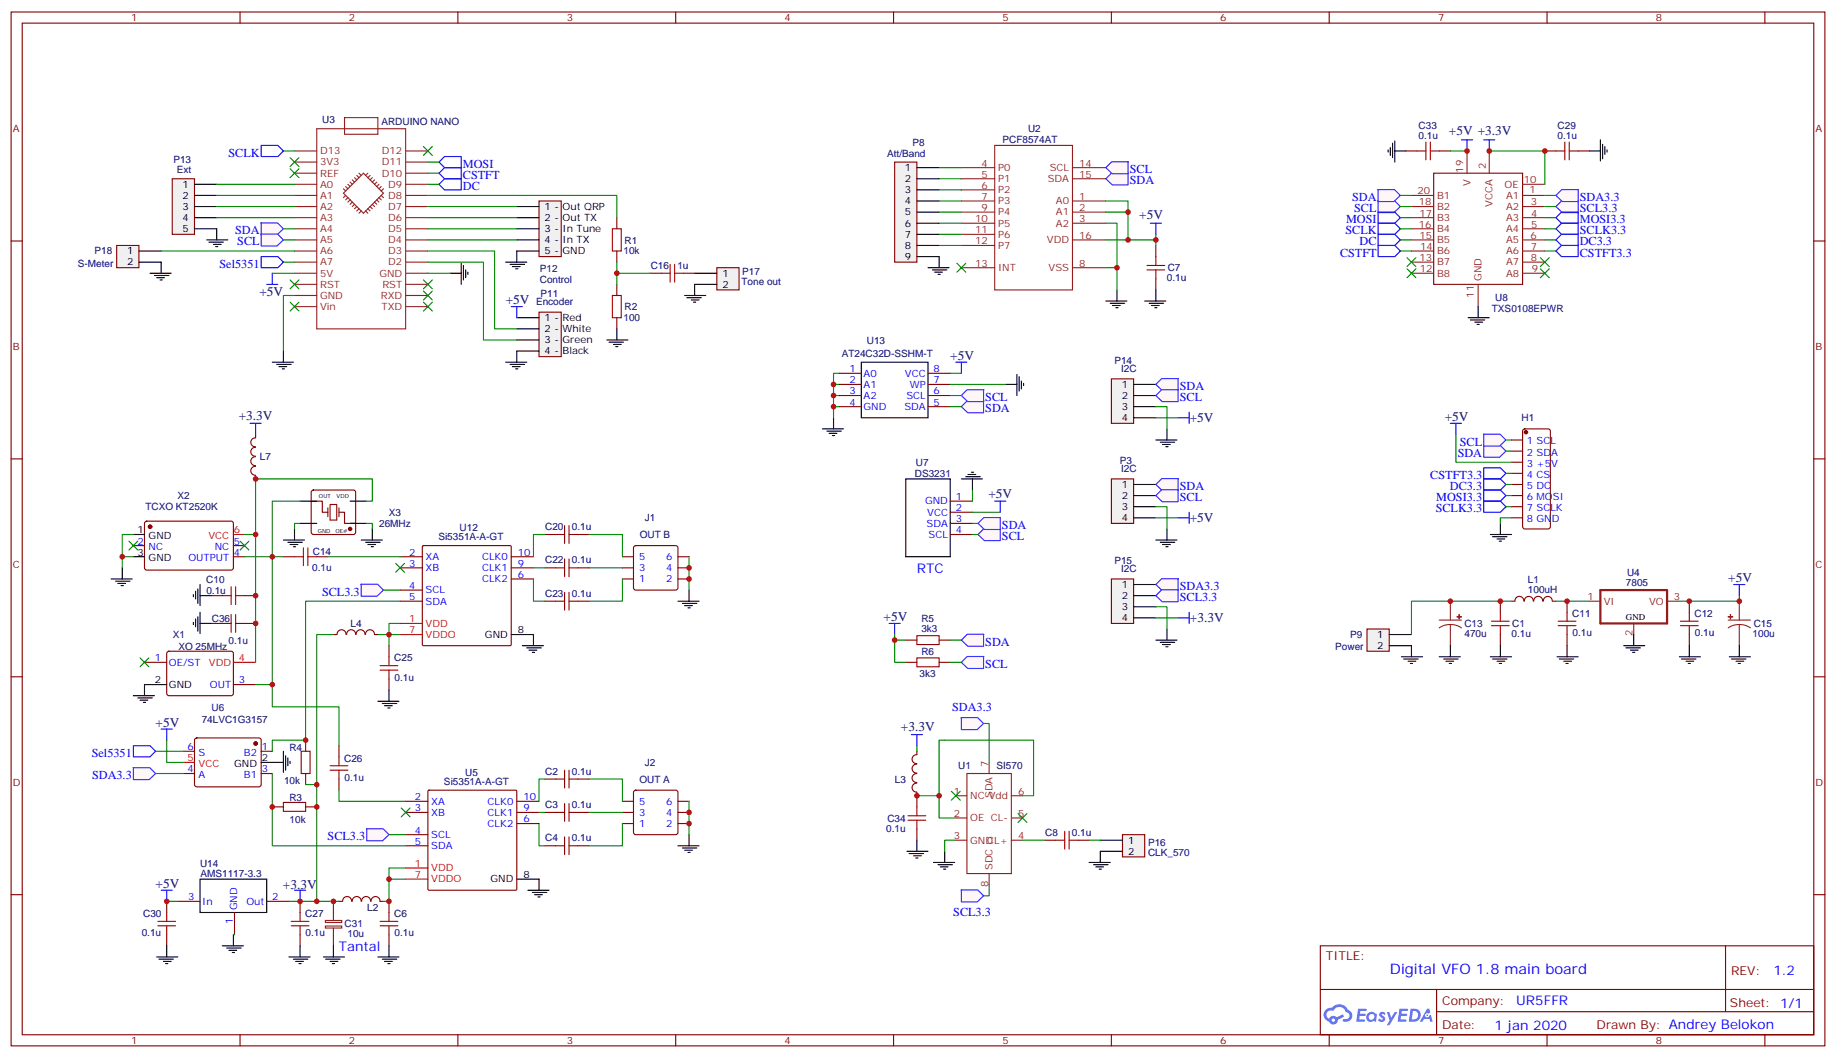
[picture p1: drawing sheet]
<svg xmlns="http://www.w3.org/2000/svg" width="583mm" height="335mm" viewBox="0 0 583 335" stroke-linecap="round" stroke-linejoin="round" font-family="sans-serif">
<defs><g id="words">
<text font-size="4.6" fill="#00f" x="441.2" y="309.2">Digital VFO 1.8 main board</text>
<g font-size="4.2" fill="#000080">
<text x="459.9" y="42.9">+5V +3.3V</text>
<text x="361.6" y="69.4">+5V</text>
<text x="82.3" y="93.8">+5V</text>
<text x="160.5" y="96.5">+5V</text>
<text x="301.6" y="114.2">+5V</text>
<text x="75.8" y="133.3">+3.3V</text>
<text x="377.7" y="134">+5V</text>
<text x="458.6" y="133.6">+5V</text>
<text x="313.7" y="157.9">+5V</text>
<text x="377.7" y="165.7">+5V</text>
<text x="548.6" y="184.7">+5V</text>
<text x="280.5" y="197.1">+5V</text>
<text x="377.7" y="197.5">+3.3V</text>
<text x="49.4" y="230.6">+5V</text>
<text x="286" y="232.1">+3.3V</text>
<text x="49.4" y="281.8">+5V</text>
<text x="89.8" y="282.1">+3.3V</text>
</g>
<g font-size="4.2" fill="#00f">
<text x="291" y="182">RTC</text>
<text x="107.6" y="301.9">Tantal</text>
<text x="562.9" y="309.4">1.2</text>
<text x="481.3" y="319">UR5FFR</text>
<text x="474.4" y="326.8">1 jan 2020</text>
</g>
<g font-size="3.9" fill="#00f">
<text x="72.5" y="49.7">SCLK</text>
<text x="146.9" y="53.2">MOSI</text>
<text x="146.9" y="56.7">CSTFT</text>
<text x="358.6" y="58.5">SDA</text>
<text x="358.6" y="55">SCL</text>
<text x="146.9" y="60.3">DC</text>
<text x="429.2" y="63.8">SDA</text>
<text x="501.5" y="63.8">SDA3.3</text>
<text x="427.3" y="70.8">MOSI</text>
<text x="429.9" y="67.3">SCL</text>
<text x="501.5" y="67.3">SCL3.3</text>
<text x="501.5" y="70.8">MOSI3.3</text>
<text x="74.7" y="74.4">SDA</text>
<text x="75.3" y="77.9">SCL</text>
<text x="427.1" y="74.4">SCLK</text>
<text x="431.6" y="77.9">DC</text>
<text x="501.5" y="74.4">SCLK3.3</text>
<text x="501.5" y="77.9">DC3.3</text>
<text x="425.4" y="81.4">CSTFT</text>
<text x="501.5" y="81.4">CSTFT3.3</text>
<text x="69.7" y="84.9">Sel5351</text>
<text x="374.5" y="123.8">SDA</text>
<text x="312.7" y="130.8">SDA</text>
<text x="312.7" y="127.3">SCL</text>
<text x="374.5" y="127.3">SCL</text>
<text x="463.4" y="141.4">SCL</text>
<text x="462.7" y="144.9">SDA</text>
<text x="374.5" y="155.5">SDA</text>
<text x="454" y="152">CSTFT3.3</text>
<text x="460.2" y="155.5">DC3.3</text>
<text x="374.5" y="159">SCL</text>
<text x="455.9" y="159">MOSI3.3</text>
<text x="318" y="167.9">SDA</text>
<text x="455.7" y="162.6">SCLK3.3</text>
<text x="318" y="171.4">SCL</text>
<text x="102.2" y="189">SCL3.3</text>
<text x="374.5" y="187.3">SDA3.3</text>
<text x="374.5" y="190.8">SCL3.3</text>
<text x="312.7" y="204.9">SDA</text>
<text x="312.7" y="211.9">SCL</text>
<text x="302.2" y="225.6">SDA3.3</text>
<text x="29.1" y="240.2">Sel5351</text>
<text x="29.2" y="247.2">SDA3.3</text>
<text x="104" y="266.6">SCL3.3</text>
<text x="302.6" y="290.8">SCL3.3</text>
</g>
<g font-size="3.9" fill="#800">
<text x="420.9" y="304.7">TITLE:</text>
<text x="549.5" y="309.4">REV:</text>
<text x="457.8" y="318.9">Company:</text>
<text x="549.1" y="319.5">Sheet: 1/1</text>
<text x="457.8" y="326.6">Date:</text>
<text x="506.8" y="326.7">Drawn By: Andrey Belokon</text>
</g>
<g font-size="3.2" fill="#800">
<text x="41.6" y="6.8">1</text>
<text x="110.8" y="6.8">2</text>
<text x="179.9" y="6.8">3</text>
<text x="249.1" y="6.8">4</text>
<text x="318.2" y="6.8">5</text>
<text x="387.3" y="6.8">6</text>
<text x="456.5" y="6.8">7</text>
<text x="525.6" y="6.8">8</text>
<text x="4.1" y="41.9">A</text>
<text x="576.3" y="41.9">A</text>
<text x="4.1" y="111.1">B</text>
<text x="576.3" y="111.1">B</text>
<text x="4.1" y="180.2">C</text>
<text x="576.3" y="180.2">C</text>
<text x="4.1" y="249.3">D</text>
<text x="576.3" y="249.3">D</text>
<text x="41.6" y="331.4">1</text>
<text x="110.8" y="331.4">2</text>
<text x="179.9" y="331.4">3</text>
<text x="249.1" y="331.4">4</text>
<text x="318.2" y="331.4">5</text>
<text x="387.3" y="331.4">6</text>
<text x="456.5" y="331.4">7</text>
<text x="525.6" y="331.4">8</text>
</g>
<g font-size="3.2" fill="#000080">
<text x="102.3" y="39">U3</text>
<text x="121.1" y="39.8">ARDUINO NANO</text>
<text x="326.3" y="41.9">U2</text>
<text x="450.3" y="40.8">C33</text>
<text x="494.4" y="40.9">C29</text>
<text x="289.7" y="46.4">P8</text>
<text x="318.2" y="45.4">PCF8574AT</text>
<text x="450.3" y="44">0.1u</text>
<text x="494.4" y="44">0.1u</text>
<text x="55" y="51.8">P13</text>
<text x="281.6" y="49.7">Att/Band</text>
<text x="56.1" y="55">Ext</text>
<text x="198.3" y="77.4">R1</text>
<text x="30" y="80.7">P18</text>
<text x="197.9" y="80.5">10k</text>
<text x="24.7" y="84.6">S-Meter</text>
<text x="171.3" y="89.7">Control</text>
<text x="171.3" y="86.2">P12</text>
<text x="206.6" y="85.3">C16</text>
<text x="215" y="85.3">1u</text>
<text x="235.6" y="87.4">P17</text>
<text x="370.4" y="89.3">0.1u</text>
<text x="370.7" y="86.1">C7</text>
<text x="171.6" y="94.3">P11</text>
<text x="235.4" y="90.6">Tone out</text>
<text x="474.6" y="95.4">U8</text>
<text x="170.1" y="96.8">Encoder</text>
<text x="197.9" y="101.7">100</text>
<text x="198.3" y="98.5">R2</text>
<text x="473.6" y="98.9">TXS0108EPWR</text>
<text x="267.2" y="113.4">AT24C32D-SSHM-T</text>
<text x="275.2" y="109.1">U13</text>
<text x="353.7" y="115.5">P14</text>
<text x="355.9" y="117.9">I2C</text>
<text x="483" y="133.8">H1</text>
<text x="82.5" y="146.1">L7</text>
<text x="290.7" y="147.7">U7</text>
<text x="355.5" y="147.2">P3</text>
<text x="355.9" y="149.7">I2C</text>
<text x="290.4" y="151.3">DS3231</text>
<text x="46.2" y="161.9">TCXO KT2520K</text>
<text x="56.3" y="158.4">X2</text>
<text x="120.3" y="167.2">26MHz</text>
<text x="123.5" y="163.7">X3</text>
<text x="204.6" y="165.5">J1</text>
<text x="139.2" y="171.4">Si5351A-A-GT</text>
<text x="145.9" y="168.6">U12</text>
<text x="173" y="168.2">C20</text>
<text x="181.5" y="168.2">0.1u</text>
<text x="203.1" y="170.8">OUT B</text>
<text x="99.3" y="176.1">C14</text>
<text x="173" y="178.8">C22</text>
<text x="181.5" y="178.8">0.1u</text>
<text x="353.7" y="179">P15</text>
<text x="65.5" y="185">C10</text>
<text x="99.1" y="181.3">0.1u</text>
<text x="355.9" y="181.4">I2C</text>
<text x="485" y="185">L1</text>
<text x="516.1" y="185.8">7805</text>
<text x="516.5" y="182.7">U4</text>
<text x="65.5" y="188.5">0.1u</text>
<text x="173" y="189.4">C23</text>
<text x="181.5" y="189.4">0.1u</text>
<text x="485" y="188.2">100uH</text>
<text x="67.2" y="197.3">C36</text>
<text x="292.5" y="197.5">R5</text>
<text x="499.1" y="195.8">C11</text>
<text x="537.9" y="195.8">C12</text>
<text x="54.8" y="202.6">X1</text>
<text x="111.3" y="199">L4</text>
<text x="292.5" y="200.7">3k3</text>
<text x="428.6" y="202.4">P9</text>
<text x="464.8" y="199">C13</text>
<text x="464.9" y="202.2">470u</text>
<text x="479.8" y="202.2">0.1u</text>
<text x="480" y="199">C1</text>
<text x="499.2" y="201.8">0.1u</text>
<text x="538" y="201.8">0.1u</text>
<text x="556.3" y="202.2">100u</text>
<text x="556.7" y="199.1">C15</text>
<text x="56.6" y="206.1">XO 25MHz</text>
<text x="72.6" y="204.4">0.1u</text>
<text x="125.1" y="209.9">C25</text>
<text x="292.5" y="207.8">R6</text>
<text x="423.9" y="206.3">Power</text>
<text x="125.2" y="216">0.1u</text>
<text x="291.9" y="214.9">3k3</text>
<text x="67.2" y="225.5">U6</text>
<text x="64" y="229.4">74LVC1G3157</text>
<text x="91.9" y="238.2">R4</text>
<text x="109.3" y="241.7">C26</text>
<text x="173" y="245.8">C2</text>
<text x="181.5" y="245.8">0.1u</text>
<text x="204.6" y="243.1">J2</text>
<text x="304.2" y="243.9">U1</text>
<text x="316.3" y="244">SI570</text>
<text x="90.1" y="248.8">10k</text>
<text x="109.4" y="247.7">0.1u</text>
<text x="140.9" y="249">Si5351A-A-GT</text>
<text x="147.6" y="246.2">U5</text>
<text x="202.9" y="248.4">OUT A</text>
<text x="284.1" y="248.4">L3</text>
<text x="91.9" y="254.1">R3</text>
<text x="173" y="256.4">C3</text>
<text x="181.5" y="256.4">0.1u</text>
<text x="91.9" y="261.1">10k</text>
<text x="281.3" y="263.9">0.1u</text>
<text x="281.7" y="260.7">C34</text>
<text x="173" y="267">C4</text>
<text x="181.5" y="267">0.1u</text>
<text x="331.8" y="265.2">C8</text>
<text x="340.3" y="265.2">0.1u</text>
<text x="364.4" y="268.4">P16</text>
<text x="63.5" y="275.3">U14</text>
<text x="364.4" y="271.6">CLK_570</text>
<text x="63.6" y="278.5">AMS1117-3.3</text>
<text x="45.4" y="291">C30</text>
<text x="96.9" y="291">C27</text>
<text x="116.6" y="289">L2</text>
<text x="125.1" y="291">C6</text>
<text x="45" y="297.1">0.1u</text>
<text x="97" y="297.1">0.1u</text>
<text x="109.4" y="294.3">C31</text>
<text x="110.3" y="297.4">10u</text>
<text x="125.2" y="297.1">0.1u</text>
</g>
<g font-size="3.2" fill="#8d2323">
<text x="101.6" y="52.5">3V3</text>
<text x="101.6" y="49">D13</text>
<text x="121.2" y="52.5">D11</text>
<text x="121.2" y="49">D12</text>
<text x="311.6" y="52.8">4</text>
<text x="342.5" y="52.8">14</text>
<text x="471.7" y="53.8" transform="rotate(-90 471.7 53.8)">2</text>
<text x="101.6" y="59.5">A0</text>
<text x="101.6" y="56">REF</text>
<text x="121.2" y="56">D10</text>
<text x="123.2" y="59.5">D9</text>
<text x="311.6" y="59.9">6</text>
<text x="311.6" y="56.4">5</text>
<text x="316.8" y="57.8">P1</text>
<text x="316.8" y="54.3">P0</text>
<text x="332.6" y="57.8">SDA</text>
<text x="333.2" y="54.3">SCL</text>
<text x="342.5" y="56.4">15</text>
<text x="464.5" y="54.8" transform="rotate(-90 464.5 54.8)">19</text>
<text x="466.7" y="59.2" transform="rotate(-90 466.7 59.2)">V</text>
<text x="477.6" y="59.7">OE</text>
<text x="483.7" y="58">10</text>
<text x="101.6" y="63.1">A1</text>
<text x="123.2" y="63.1">D8</text>
<text x="311.6" y="63.4">7</text>
<text x="316.8" y="64.8">P3</text>
<text x="316.8" y="61.3">P2</text>
<text x="335.2" y="64.8">A0</text>
<text x="342.5" y="63.4">1</text>
<text x="450" y="61.5">20</text>
<text x="450.4" y="65.2">18</text>
<text x="456.1" y="63.1">B1</text>
<text x="473.8" y="65.6" transform="rotate(-90 473.8 65.6)">VCCA</text>
<text x="478.1" y="63.1">A1</text>
<text x="485.5" y="61.4">1</text>
<text x="485.9" y="65.2">3</text>
<text x="101.6" y="70.1">A3</text>
<text x="101.6" y="66.6">A2</text>
<text x="123.2" y="66.6">D7</text>
<text x="123.2" y="70.1">D6</text>
<text x="309.6" y="70.5">10</text>
<text x="311.6" y="67">9</text>
<text x="316.8" y="71.9">P5</text>
<text x="316.8" y="68.4">P4</text>
<text x="335.2" y="71.9">A2</text>
<text x="335.2" y="68.4">A1</text>
<text x="342.5" y="70.5">3</text>
<text x="342.5" y="67">2</text>
<text x="450.6" y="68.7">17</text>
<text x="456.1" y="70.1">B3</text>
<text x="456.1" y="66.6">B2</text>
<text x="478.1" y="66.6">A2</text>
<text x="478.1" y="70.1">A3</text>
<text x="486.1" y="68.9">4</text>
<text x="101.6" y="77.2">A5</text>
<text x="101.6" y="73.7">A4</text>
<text x="123.2" y="73.7">D5</text>
<text x="123.2" y="77.2">D4</text>
<text x="309.6" y="77.5">12</text>
<text x="309.6" y="74">11</text>
<text x="316.8" y="75.4">P6</text>
<text x="332.3" y="77.2">VDD</text>
<text x="342.5" y="75.8">16</text>
<text x="450.4" y="72.2">16</text>
<text x="450.6" y="75.8">15</text>
<text x="456.1" y="77.2">B5</text>
<text x="456.1" y="73.7">B4</text>
<text x="478.1" y="73.7">A4</text>
<text x="478.1" y="77.2">A5</text>
<text x="485.8" y="75.8">6</text>
<text x="486.1" y="72.2">5</text>
<text x="101.6" y="80.7">A6</text>
<text x="123.2" y="80.7">D3</text>
<text x="316.8" y="79">P7</text>
<text x="450.6" y="82.8">13</text>
<text x="450.8" y="79.3">14</text>
<text x="456.1" y="80.7">B6</text>
<text x="478.1" y="80.7">A6</text>
<text x="485.9" y="79.3">7</text>
<text x="485.9" y="82.8">8</text>
<text x="101.6" y="87.8">5V</text>
<text x="101.6" y="84.2">A7</text>
<text x="120.4" y="87.8">GND</text>
<text x="123.2" y="84.2">D2</text>
<text x="309.6" y="84.6">13</text>
<text x="316.8" y="86">INT</text>
<text x="332.9" y="86">VSS</text>
<text x="342.5" y="84.6">8</text>
<text x="450.7" y="86.2">12</text>
<text x="456.1" y="87.8">B8</text>
<text x="456.1" y="84.2">B7</text>
<text x="470.3" y="89.2" transform="rotate(-90 470.3 89.2)">GND</text>
<text x="478.1" y="84.2">A7</text>
<text x="478.1" y="87.8">A8</text>
<text x="486.2" y="86.2">9</text>
<text x="101.6" y="94.8">GND</text>
<text x="101.6" y="91.3">RST</text>
<text x="120.9" y="94.8">RXD</text>
<text x="121.4" y="91.3">RST</text>
<text x="467.9" y="94.5" transform="rotate(-90 467.9 94.5)">11</text>
<text x="101.6" y="98.4">Vin</text>
<text x="121.1" y="98.4">TXD</text>
<text x="503.9" y="190.4">1</text>
<text x="509.1" y="191.8">VI</text>
<text x="523.4" y="191.8">VO</text>
<text x="531.3" y="190.4">3</text>
<text x="518.2" y="202" transform="rotate(-90 518.2 202)">2</text>
<text x="313.6" y="243.3" transform="rotate(-90 313.6 243.3)">7</text>
<text x="302.8" y="252.2">1</text>
<text x="308" y="253.6">NC Vdd</text>
<text x="315" y="253.3" transform="rotate(-90 315 253.3)">SDA</text>
<text x="323.1" y="252.2">6</text>
<text x="302.8" y="259.2">2</text>
<text x="308" y="260.6">OE CL-</text>
<text x="323.1" y="259.2">5</text>
<text x="302.8" y="266.3">3</text>
<text x="308" y="267.7">GND</text>
<text x="313.4" y="267.7">CL+</text>
<text x="323.1" y="266.3">4</text>
<text x="313.6" y="281.3" transform="rotate(-90 313.6 281.3)">8</text>
<text x="315" y="276.2" transform="rotate(-90 315 276.2)">SDC</text>
</g>
<g font-size="3.2">
<text x="58" y="59.5">1</text>
<text x="287.3" y="54.3">1</text>
<text x="287.3" y="57.8">2</text>
<text x="58" y="63.1">2</text>
<text x="287.3" y="61.3">3</text>
<text x="287.3" y="64.8">4</text>
<text x="58" y="66.6">3</text>
<text x="58" y="70.1">4</text>
<text x="172.9" y="66.6">1 - Out QRP</text>
<text x="172.9" y="70.1">2 - Out TX</text>
<text x="287.3" y="68.4">5</text>
<text x="287.3" y="71.9">6</text>
<text x="58" y="73.7">5</text>
<text x="172.9" y="73.7">3 - In Tune</text>
<text x="172.9" y="77.2">4 - In TX</text>
<text x="287.3" y="75.4">7</text>
<text x="40.3" y="80.7">1</text>
<text x="172.9" y="80.7">5 - GND</text>
<text x="287.3" y="79">8</text>
<text x="287.3" y="82.5">9</text>
<text x="40.3" y="84.2">2</text>
<text x="229.3" y="87.8">1</text>
<text x="229.3" y="91.3">2</text>
<text x="172.9" y="101.9">1 - Red</text>
<text x="172.9" y="105.4">2 - White</text>
<text x="172.9" y="108.9">3 - Green</text>
<text x="172.9" y="112.5">4 - Black</text>
<text x="356.1" y="123">1</text>
<text x="356.1" y="126.6">2</text>
<text x="356.1" y="130.1">3</text>
<text x="356.1" y="133.6">4</text>
<text x="356.1" y="154.8">1</text>
<text x="356.1" y="158.3">2</text>
<text x="356.1" y="161.9">3</text>
<text x="356.1" y="165.4">4</text>
<text x="43.7" y="169.3">1</text>
<text x="47.2" y="171">GND</text>
<text x="43.7" y="176.3">3</text>
<text x="47.2" y="178.1">GND</text>
<text x="356.1" y="186.5">1</text>
<text x="356.1" y="190.1">2</text>
<text x="356.1" y="193.6">3</text>
<text x="356.1" y="197.1">4</text>
<text x="153.9" y="202.4">GND</text>
<text x="164.4" y="201">8</text>
<text x="437.2" y="202.4">1</text>
<text x="437.2" y="206">2</text>
<text x="49.1" y="216.9">2</text>
<text x="53.6" y="218.3">GND</text>
<text x="74.3" y="243.3">GND</text>
<text x="83.1" y="241.6">2</text>
<text x="358.1" y="267.7">1</text>
<text x="358.1" y="271.2">2</text>
<text x="155.7" y="280">GND</text>
<text x="166.2" y="278.6">8</text>
</g>
<g font-size="3.2" fill="#00f">
<text x="269.6" y="118.1">1</text>
<text x="274.1" y="119.5">A0</text>
<text x="287.3" y="119.5">VCC</text>
<text x="296.3" y="118.1">8</text>
<text x="269.6" y="121.6">2</text>
<text x="269.6" y="125.2">3</text>
<text x="274.1" y="123">A1</text>
<text x="288.8" y="123">WP</text>
<text x="296.3" y="125.2">6</text>
<text x="296.3" y="121.6">7</text>
<text x="269.6" y="128.7">4</text>
<text x="274.1" y="126.6">A2</text>
<text x="274.1" y="130.1">GND</text>
<text x="287.1" y="130.1">SDA</text>
<text x="287.7" y="126.6">SCL</text>
<text x="296.3" y="128.7">5</text>
<text x="484.6" y="141">1 SCL</text>
<text x="484.6" y="144.6">2 SDA</text>
<text x="484.6" y="148.1">3 +5V</text>
<text x="484.6" y="151.6">4 CS</text>
<text x="484.6" y="155.2">5 DC</text>
<text x="293.6" y="160.1">GND</text>
<text x="303.4" y="158.7">1</text>
<text x="484.6" y="158.7">6 MOSI</text>
<text x="294.1" y="167.1">SDA</text>
<text x="294.3" y="163.6">VCC</text>
<text x="303.4" y="162.2">2</text>
<text x="303.4" y="165.7">3</text>
<text x="484.6" y="162.2">7 SCLK</text>
<text x="484.6" y="165.7">8 GND</text>
<text x="43.7" y="172.8">2</text>
<text x="74.3" y="172.8">5</text>
<text x="294.8" y="170.7">SCL</text>
<text x="303.4" y="169.3">4</text>
<text x="47.2" y="174.6">NC</text>
<text x="59.8" y="178.1">OUTPUT</text>
<text x="68.2" y="174.6">NC</text>
<text x="74.3" y="176.3">4</text>
<text x="129.9" y="176.3">2</text>
<text x="129.9" y="179.8">3</text>
<text x="135.1" y="177.7">XA</text>
<text x="153" y="177.7">CLK0</text>
<text x="164.4" y="179.8">9</text>
<text x="164.4" y="176.3">10</text>
<text x="202.8" y="177.7">5</text>
<text x="211.4" y="177.7">6</text>
<text x="135.1" y="181.3">XB</text>
<text x="153" y="184.8">CLK2</text>
<text x="153" y="181.3">CLK1</text>
<text x="164.4" y="183.4">6</text>
<text x="202.8" y="184.8">1</text>
<text x="202.8" y="181.3">3</text>
<text x="211.4" y="184.8">2</text>
<text x="211.4" y="181.3">4</text>
<text x="129.9" y="186.9">4</text>
<text x="129.9" y="190.4">5</text>
<text x="135.1" y="188.3">SCL</text>
<text x="135.1" y="191.8">SDA</text>
<text x="49.1" y="209.8">1</text>
<text x="53.6" y="211.2">OE/ST</text>
<text x="66.6" y="218.3">OUT</text>
<text x="75.8" y="216.9">3</text>
<text x="59.5" y="238.1">6</text>
<text x="63" y="239.8">S</text>
<text x="77.4" y="239.8">B2</text>
<text x="83.1" y="238.1">1</text>
<text x="59.5" y="245.1">4</text>
<text x="83.1" y="245.1">3</text>
<text x="63" y="246.9">A</text>
<text x="77.4" y="246.9">B1</text>
<text x="131.7" y="253.9">2</text>
<text x="131.7" y="257.5">3</text>
<text x="136.9" y="255.3">XA</text>
<text x="154.8" y="255.3">CLK0</text>
<text x="166.2" y="257.5">9</text>
<text x="166.2" y="253.9">10</text>
<text x="202.8" y="255.3">5</text>
<text x="211.4" y="255.3">6</text>
<text x="136.9" y="258.9">XB</text>
<text x="154.8" y="262.4">CLK2</text>
<text x="154.8" y="258.9">CLK1</text>
<text x="166.2" y="261">6</text>
<text x="202.8" y="262.4">1</text>
<text x="202.8" y="258.9">3</text>
<text x="211.4" y="262.4">2</text>
<text x="211.4" y="258.9">4</text>
<text x="131.7" y="264.5">4</text>
<text x="131.7" y="268">5</text>
<text x="136.9" y="265.9">SCL</text>
<text x="136.9" y="269.5">SDA</text>
<text x="59.7" y="285.7">3</text>
<text x="64.2" y="287.1">In</text>
<text x="78.2" y="287.1">Out</text>
<text x="86.4" y="285.7">2</text>
<text x="73.9" y="293.3" transform="rotate(-90 73.9 293.3)">1</text>
<text x="75.3" y="288.9" transform="rotate(-90 75.3 288.9)">GND</text>
</g>
<g font-size="3.2" fill="#f00">
<text x="66.2" y="171">VCC</text>
<text x="74.3" y="169.3">6</text>
<text x="129.9" y="197.5">1</text>
<text x="129.9" y="201">7</text>
<text x="135.1" y="198.9">VDD</text>
<text x="135.1" y="202.4">VDDO</text>
<text x="75.8" y="209.8">4</text>
<text x="66.3" y="211.2">VDD</text>
<text x="59.5" y="241.6">5</text>
<text x="63" y="243.3">VCC</text>
<text x="131.7" y="275.1">1</text>
<text x="131.7" y="278.6">7</text>
<text x="136.9" y="276.5">VDD</text>
<text x="136.9" y="280">VDDO</text>
</g>
<text font-size="2.8" x="516.1" y="196.8">GND</text>
<g font-size="1.8">
<text x="101.2" y="158">OUT</text>
<text x="106.8" y="158">VDD</text>
<text x="100.9" y="169.3">GND</text>
<text x="106.5" y="169.3">OE#</text>
</g>
</g></defs>
<g fill="none" stroke="#870000" stroke-width=".35">
<path d="M3.5 3.8h575.8v328.1h-575.8zM7.1 7.3h568.6v321.1h-568.6zM76.2 3.8v3.5M145.3 3.8v3.5M214.5 3.8v3.5M283.6 3.8v3.5M352.8 3.8v3.5M421.9 3.8v3.5M491.1 3.8v3.5M560.2 3.8v3.5M3.5 76.5h3.6M575.7 76.5h3.6"/>
<path d="M3.5 145.6h3.6M575.7 145.6h3.6M3.5 214.8h3.6M575.7 214.8h3.6M3.5 283.9h3.6M575.7 283.9h3.6M419.1 300.1h156.6v28.3h-156.6zM419.1 314h156.5M456 314v14.1M547.7 300.2v20.8M76.2 328.4v3.5M145.3 328.4v3.5"/>
<path d="M214.5 328.4v3.5M283.6 328.4v3.5M352.8 328.4v3.5M421.9 328.4v3.5M456 321h119.6M491.1 328.4v3.5M560.2 328.4v3.5"/>
</g>
<g fill="#5487ff">
<path d="M438.1 321.3a1.22 1.22 0 0 1 1.7 .3l-.4 .6a.47 .47 0 0 0-.3-.4 .47 .47 0 0 0-.5 .1l.1 .3a1.14 1.14 0 0 1 .8 1.7 1.14 1.14 0 0 1-1.9 0l-.2-.2 .5-.5 .7 .4a.29 .29 0 0 0 .3-.3 .29 .29 0 0 0-.2-.3 1.04 1.04 0 0 1-.6-1.7z"/>
<path d="M431.1 320.1h2.3l.4 .2-.2 .5h-1.8l-.1 .9h1.5l.3 .3-.3 .4h-1.6l-.2 1.1h1.7l.2 .4-.2 .3h-2.6z"/>
<path d="M444.2 320.1l2.7 .2-.1 .5h-1.8l-.2 .9h1.6l.3 .3-.4 .4h-1.6l-.1 1.1h1.7l.2 .4-.2 .3h-2.7z"/>
<path d="M453 320.1h.7l.3 1.2-.6 .3a.69 .69 0 0 0-1 .3 .69 .69 0 0 0 .4 1 .69 .69 0 0 0 .9-.6l.5-.3 .6 2.2h-.8l-.3-.9h-1.7l-.5 .9h-.8z"/>
<path d="M440.2 321.2h.8l.6 1.8 1.1-1.8h.9l-2.6 4.1h-.8l.9-1.5z"/>
<path d="M447.8 320.1l-.6 4.1h1.3a2.11 2.11 0 0 0 2.5-2.1 2.11 2.11 0 0 0-2.5-2zM448.5 320.8a1.43 1.43 0 0 1 1.6 1.6 1.43 1.43 0 0 1-2 1.1z"/>
<path d="M434.1 321.7a1.54 1.54 0 0 0-.1 2.1 1.54 1.54 0 0 0 2.1 .2l.7 .2 .3-2.3-.6-.3a1.49 1.49 0 0 0-2.4 .1zM434.3 322.7a.95 .95 0 0 1 1.9 0 .95 .95 0 0 1-1.9 0z"/>
<path d="M420.8 320.4a2.18 2.18 0 0 0 1.1 3.8 1.44 1.44 0 0 0 1.6 .9 1.44 1.44 0 0 0 1.2-1.5l2-1-.5-.7-1.9 .9a1.47 1.47 0 0 0-2.4 .5 1.39 1.39 0 0 1-.7-2 1.39 1.39 0 0 1 2-.4 2.12 2.12 0 0 1 2.2-1.3 2.12 2.12 0 0 1 1.9 1.6 1.14 1.14 0 0 1 1 1.5 1.14 1.14 0 0 1-1.6 .7 .43 .43 0 0 0-.5 .3 .43 .43 0 0 0 .4 .5 1.98 1.98 0 0 0 2.5-1.2 1.98 1.98 0 0 0-1.2-2.5 3.1 3.1 0 0 0-5.3-.7l-.9 .1zM422.7 323.7a.55 .55 0 0 1 1.1 0 .55 .55 0 0 1-1.1 0z"/>
<circle cx="453" cy="322.2" r=".26"/>
</g>
<path d="M455.1 55h28.2v35.2h-28.2zM366.9 77.9v3.5M366.9 88.5v3.5M172.9 247.2h3.5M172.9 257.8h3.5M183.4 247.2h3.6M183.4 257.8h3.6M172.9 268.4h3.5M183.4 268.4h3.6" fill="none" stroke="#870000" stroke-width=".35"/>
<g fill="none" stroke="#8c2424" stroke-width=".35">
<path d="M305.2 56.7h10.5M305.2 53.2h10.5M315.7 46.1h24.7v45.9h-24.7zM340.4 56.7h10.6M340.4 53.2h10.6M465.7 47.9v7.1M472.7 47.9v7.1M483.3 58.5h7.1M305.2 77.9h10.5M305.2 74.4h10.5M305.2 70.8h10.5M305.2 67.3h10.5"/>
<path d="M305.2 63.8h10.5M305.2 60.3h10.5M340.4 76.1h10.6M340.4 70.8h10.6M340.4 67.3h10.6M340.4 63.8h10.6M448 62h7.1M448 65.5h7.1M448 69.1h7.1M448 72.6h7.1M448 76.1h7.1M448 79.7h7.1"/>
<path d="M483.3 62h7.1M483.3 65.5h7.1M483.3 69.1h7.1M483.3 72.6h7.1M483.3 76.1h7.1M483.3 79.7h7.1M305.2 84.9h10.5M340.4 84.9h10.6M448 83.2h7.1M448 86.7h7.1M469.2 90.2v7.1M483.3 83.2h7.1"/>
<path d="M483.3 86.7h7.1M504.5 190.8h3.5M518.6 197.8v3.6M529.2 190.8h3.5"/>
</g>
<path d="M508 187.3h21.2v10.5h-21.2z" fill="none" stroke="#8c2424" stroke-width=".71"/>
<g fill="none" stroke="#a10000" stroke-width=".35">
<path d="M364.1 85.7h5.6M364.1 84.2h5.6M366.9 81.4v2.8M366.9 85.7v2.8M176.4 247.2h2.8M176.4 257.8h2.8M179.2 244.4v5.6M179.2 255v5.6M180.6 247.2h2.8M180.6 244.4v5.6M180.6 255v5.6M180.6 257.8h2.8"/>
<path d="M176.4 268.4h2.8M179.2 265.6v5.6M180.6 265.6v5.6M180.6 268.4h2.8"/>
</g>
<path d="M284 51.4h7v31.8h-7z" fill="#f0f0f0" stroke="#870000" stroke-width=".35"/>
<path d="M291 53.2h7.1M291 56.7h7.1M291 60.3h7.1M291 63.8h7.1M291 67.3h7.1M291 70.8h7.1M291 74.4h7.1M291 77.9h7.1M291 81.4h7.1M164 279h7.1" fill="none" stroke="#000" stroke-width=".35"/>
<path d="M128.8 254.3h7M128.8 257.8h7M135.9 250.9l.3-.1h27.5l.3 .1v31.3l-.1 .3h-27.7l-.3-.2zM164 254.3h7.1M164 257.8h7.1M128.8 264.9h7M128.8 268.4h7M164 261.3h7.1" fill="none" stroke="#870000" stroke-width=".35"/>
<path d="M128.8 275.4h7M128.8 279h7" fill="none" stroke="#f00" stroke-width=".35"/>
<path d="M433.9 199.6h7.1v7.1h-7.1z" fill="#f0f0f0" stroke="#870000" stroke-width=".35"/>
<path d="M441 201.4h7M441 204.9h7" fill="none" stroke="#000" stroke-width=".35"/>
<path d="M494.6 198.5h5.6M494.6 197.1h5.6M497.4 194.3v2.8M497.4 198.5v2.9M533.4 198.5h5.6M533.4 197.1h5.6M536.2 194.3v2.8M536.2 198.5v2.9" fill="none" stroke="#a10000" stroke-width=".35"/>
<path d="M497.4 190.8v3.5M536.2 190.8v3.5M497.4 201.4v3.5M536.2 201.4v3.5" fill="none" stroke="#870000" stroke-width=".35"/>
<path d="M171.1 99.1h7.1v14.1h-7.1z" fill="#f0f0f0" stroke="#870000" stroke-width=".35"/>
<path d="M164 100.8h7.1M164 104.4h7.1M164 107.9h7.1M164 111.4h7.1" fill="none" stroke="#000" stroke-width=".35"/>
<g fill="none" stroke="#8c2424" stroke-width=".35">
<path d="M109.4 37.3h10.5v5.3h-10.5zM93.5 51.4h7M93.5 55h7M93.5 58.5h7M93.5 47.9h7M100.5 40.9h28.3v63.5h-28.3zM109 59.9l.7 .7M109.7 59.2l.7 .7M110.4 58.5l.7 .7M111.1 57.8l.7 .7M111.8 57.1l.7 .7M112.5 56.4l.7 .7"/>
<path d="M113.2 55.7l.7 .7M113.9 55l.8 .7M115.4 55l6.3 6.3-6.3 6.4-6.4-6.4zM116.8 55l-.7 .7M117.5 55.7l-.7 .7M118.2 56.4l-.7 .7M118.9 57.1l-.7 .7M119.6 57.8l-.7 .7M120.3 58.5l-.7 .7M121 59.2l-.7 .7M121.7 59.9l-.7 .7M128.8 51.4h7"/>
<path d="M128.8 55h7M128.8 58.5h7M128.8 47.9h7M93.5 62h7M93.5 65.5h7M93.5 69.1h7M93.5 72.6h7M93.5 76.1h7M93.5 79.7h7M109.7 62l-.7 .7M110.4 62.7l-.7 .7M111.1 63.4l-.7 .7"/>
<path d="M111.8 64.1l-.7 .7M112.5 64.8l-.7 .7M113.2 65.5l-.7 .8M113.9 66.3l-.7 .7M114.7 67l-.8 .7M116.1 67l.7 .7M116.8 66.3l.7 .7M117.5 65.5l.7 .8M118.2 64.8l.7 .7M118.9 64.1l.7 .7M119.6 63.4l.7 .7M120.3 62.7l.7 .7"/>
<path d="M121 62l.7 .7M128.8 62h7M128.8 65.5h7M128.8 69.1h7M128.8 72.6h7M128.8 76.1h7M128.8 79.7h7M93.5 83.2h7M93.5 86.7h7M93.5 90.2h7M93.5 93.8h7M93.5 97.3h7"/>
<path d="M128.8 83.2h7M128.8 86.7h7M128.8 90.2h7M128.8 93.8h7M128.8 97.3h7"/>
</g>
<path d="M473.4 198.5h5.7M473.4 197.1h5.7M476.2 194.3v2.8M476.2 198.5v2.9M120.6 293.8h5.7M120.6 292.4h5.7M123.5 289.6v2.8M123.5 293.8v2.8" fill="none" stroke="#a10000" stroke-width=".35"/>
<path d="M476.2 190.8v3.5M479.8 190.8h1M480.9 190.8a1.41 1.41 0 0 1 1.4-1.6 1.41 1.41 0 0 1 1.4 1.6M483.9 190.8a1.41 1.41 0 0 1 1.4-1.5 1.41 1.41 0 0 1 1.4 1.5M486.9 190.8a1.41 1.41 0 0 1 1.4-1.6 1.41 1.41 0 0 1 1.4 1.6M489.9 190.8a1.41 1.41 0 0 1 1.4-1.5 1.41 1.41 0 0 1 1.4 1.5M492.8 190.8h1.1M476.2 201.4v3.5M123.5 286v3.6M123.5 296.6v3.5" fill="none" stroke="#870000" stroke-width=".35"/>
<path d="M352.8 120.2h7v14.1h-7z" fill="#f0f0f0" stroke="#870000" stroke-width=".35"/>
<path d="M359.8 122h7.1M359.8 125.5h7.1M359.8 129h7.1M359.8 132.6h7.1" fill="none" stroke="#000" stroke-width=".35"/>
<path d="M352.8 152h7v14.1h-7z" fill="#f0f0f0" stroke="#870000" stroke-width=".35"/>
<path d="M359.8 153.7h7.1M359.8 157.3h7.1M359.8 160.8h7.1M359.8 164.3h7.1" fill="none" stroke="#000" stroke-width=".35"/>
<path d="M352.8 183.7h7v14.1h-7z" fill="#f0f0f0" stroke="#870000" stroke-width=".35"/>
<path d="M359.8 185.5h7.1M359.8 189h7.1M359.8 192.5h7.1M359.8 196.1h7.1" fill="none" stroke="#000" stroke-width=".35"/>
<path d="M171.1 63.8h7.1v17.6h-7.1z" fill="#f0f0f0" stroke="#870000" stroke-width=".35"/>
<path d="M164 65.5h7.1M164 69.1h7.1M164 72.6h7.1M164 76.1h7.1M164 79.7h7.1" fill="none" stroke="#000" stroke-width=".35"/>
<path d="M227.5 84.9h7.1v7.1h-7.1z" fill="#f0f0f0" stroke="#870000" stroke-width=".35"/>
<path d="M220.5 86.7h7M220.5 90.2h7" fill="none" stroke="#000" stroke-width=".35"/>
<path d="M194.4 72.6h2.8v7.1h-2.8zM194.4 93.8h2.8v7h-2.8zM209.9 86.7h2.8M212.7 83.9v5.6M214.1 86.7h2.9M214.1 83.9v5.6" fill="none" stroke="#a10000" stroke-width=".35"/>
<path d="M195.8 69.1v3.5M195.8 79.7v3.5M195.8 90.2v3.6M206.4 86.7h3.5M217 86.7h3.5M195.8 100.8v3.6" fill="none" stroke="#870000" stroke-width=".35"/>
<path d="M37 77.9h7.1v7h-7.1z" fill="#f0f0f0" stroke="#870000" stroke-width=".35"/>
<path d="M44.1 79.7h7.1M44.1 83.2h7.1" fill="none" stroke="#000" stroke-width=".35"/>
<path d="M54.7 56.7h7v17.7h-7z" fill="#f0f0f0" stroke="#870000" stroke-width=".35"/>
<path d="M61.7 58.5h7.1M61.7 62h7.1M61.7 65.5h7.1M61.7 69.1h7.1M61.7 72.6h7.1M273.4 114.9h21.2v17.7h-21.2zM42.3 169.6h3.6M42.3 176.7h3.6M45.9 217.2h7M162.3 201.4h7M82.9 241.9h3.5M63.5 279h21.2v10.6h-21.2z" fill="none" stroke="#000" stroke-width=".35"/>
<g fill="none" stroke="#870000" stroke-width=".35">
<path d="M446.3 47.9h3.5M456.8 47.9h3.6M490.4 47.9h3.5M500.9 47.9h3.6M266.3 118.5h7.1M294.6 118.5h7M81.1 137.9v1.1a1.41 1.41 0 0 0-1.5 1.4 1.41 1.41 0 0 0 1.5 1.4M266.3 122h7.1M266.3 125.5h7.1M266.3 129h7.1M294.6 122h7M294.6 125.5h7"/>
<path d="M294.6 129h7M479.8 139.6h3.5M483.5 136.3l.5-.2h7.4l.7 .4v30.6l-.4 .7-7.7 .1-.6-.5-.1-30.6zM81.1 142a1.41 1.41 0 0 0-1.5 1.4 1.41 1.41 0 0 0 1.5 1.4M81.1 144.9a1.41 1.41 0 0 0-1.5 1.4 1.41 1.41 0 0 0 1.5 1.5M81.1 148a1.41 1.41 0 0 0-1.5 1.4 1.41 1.41 0 0 0 1.5 1.4M81.1 150.9v1.1M479.8 143.2h3.5M479.8 146.7h3.5M479.8 150.2h3.5M479.8 153.7h3.5M479.8 157.3h3.5"/>
<path d="M42.3 173.1h3.6M46.1 165.6l.5-.2h27.1l.4 .7-.1 14.4-.6 .4-27.1-.1-.4-.6v-14.1zM74.1 176.7h3.5M74.1 173.1h3.5M90 176.7h3.5M100.5 176.7h3.6M127 176.7h7.1M134.1 173.3l.3-.2h27.5l.3 .2 .1 31.2-.2 .3-27.7 .1-.3-.2zM162.3 176.7h7M172.9 169.6h3.5M183.4 169.6h3.6M197.6 176.7h3.5"/>
<path d="M201.3 173.3l.5-.2h12.7l.5 .2 .2 .5v12.7l-.2 .5-.5 .3h-12.7l-.5-.3-.2-.5v-12.7zM215.2 176.7h3.5M479.8 160.8h3.5M479.8 164.3h3.5M67 189h3.6M67 197.8h3.6M77.6 189h3.5M77.6 197.8h3.5M127 180.2h7.1M127 190.8h7.1M127 187.3h7.1M162.3 180.2h7"/>
<path d="M162.3 183.7h7M172.9 180.2h3.5M172.9 190.8h3.5M183.4 180.2h3.6M183.4 190.8h3.6M197.6 180.2h3.5M197.6 183.7h3.5M215.2 180.2h3.5M215.2 183.7h3.5M45.9 210.2h7M53.2 206.9l.4-.2h20.1l.4 .7-.1 12.9-.6 .5-20.1-.1-.4-.6v-12.7zM74.1 217.2h7"/>
<path d="M105.8 201.4h1.1M109.8 201.3a1.41 1.41 0 0 0-1.4-1.5 1.41 1.41 0 0 0-1.4 1.5M112.9 201.3a1.41 1.41 0 0 0-1.4-1.5 1.41 1.41 0 0 0-1.4 1.5M115.9 201.3a1.41 1.41 0 0 0-1.5-1.5 1.41 1.41 0 0 0-1.4 1.5M118.8 201.3a1.41 1.41 0 0 0-1.4-1.5 1.41 1.41 0 0 0-1.4 1.5M118.9 201.4h1M123.5 204.9v3.5M123.5 215.5v3.5M58.2 238.4h3.5M62 234.4l.4-.2h19.8l.5 .2 .2 .5-.1 14.4-.6 .4-20-.1-.5-.6v-14.1zM82.9 238.4h3.5M97 234.9v3.5"/>
<path d="M107.6 236.6v3.6M58.2 245.5h3.5M82.9 245.5h3.5M86.4 256h3.6M97 256h3.5M97 245.5v3.5M107.6 247.2v3.6M197.6 257.8h3.5M197.6 254.3h3.5M201.3 251l.5-.2h12.7l.5 .2 .2 .5v12.7l-.2 .5-.5 .2h-12.7l-.5-.3-.2-.4v-12.7zM215.2 257.8h3.5M215.2 254.3h3.5"/>
<path d="M197.6 261.3h3.5M215.2 261.3h3.5M52.9 286v3.6M52.9 296.6v3.5M56.4 286h7.1M74.4 289.6v7M84.7 286h7M95.2 286v3.6M95.2 296.6v3.5M107.6 286h1.1M111.6 286a1.41 1.41 0 0 0-1.4-1.5 1.41 1.41 0 0 0-1.4 1.5M114.6 286a1.41 1.41 0 0 0-1.4-1.5 1.41 1.41 0 0 0-1.4 1.5"/>
<path d="M117.6 286a1.41 1.41 0 0 0-1.4-1.5 1.41 1.41 0 0 0-1.4 1.5M117.8 286a1.41 1.41 0 0 1 1.4-1.5 1.41 1.41 0 0 1 1.4 1.5h1.1"/>
</g>
<g fill="#8c2424" stroke="#8c2424" stroke-width=".35">
<path d="M548.6 195.7l1.4 .1z"/>
<path d="M549.3 195v1.4z"/>
<path d="M462.5 195.7l1.4 .1z"/>
<path d="M463.2 195v1.4z"/>
</g>
<g fill="none" stroke="#8c2424" stroke-width=".35">
<path d="M456.8 196.8h7.1M460.4 198.2l-1.9 .2-1.7 .8M460.4 198.2l1.8 .2 1.7 .8M460.4 190.8v6M460.4 198.2v6.7M548.6 196.8h7M552.1 198.2l1.8 .2 1.7 .8M552.1 198.2l-1.9 .2-1.6 .8M552.1 190.8v6M552.1 198.2v6.7M103.3 292.1h5.2v.6h-5.2zM103.3 293.9h5.2v.6h-5.2z"/>
<path d="M105.8 286v6M105.8 294.5v5.6"/>
</g>
<g fill="#870000" stroke="#870000" stroke-width=".35">
<circle cx="81.1" cy="235.9" r=".53"/>
<circle cx="47.6" cy="167.1" r=".53"/>
<circle cx="484.4" cy="137.2" r=".53"/>
</g>
<path d="M74.1 169.6h3.5M127 197.8h7.1M74.1 210.2h7M127 201.4h7.1M58.2 241.9h3.5" fill="none" stroke="#f00" stroke-width=".35"/>
<g fill="none" stroke="#a10000" stroke-width=".35">
<path d="M449.8 47.9h2.8M452.6 45.1v5.6M454 47.9h2.8M454 45.1v5.6M493.9 47.9h2.8M496.7 45.1v5.6M498.1 45.1v5.6M498.1 47.9h2.8M93.5 176.7h2.8M96.3 173.8v5.7M97.7 173.8v5.7M97.7 176.7h2.8"/>
<path d="M176.4 169.6h2.8M179.2 166.8v5.6M179.2 177.4v5.6M180.6 169.6h2.8M180.6 166.8v5.6M180.6 177.4v5.6M70.6 189h2.8M70.6 197.8h2.8M73.4 186.2v5.6M73.4 195v5.7M74.8 189h2.8M74.8 186.2v5.6"/>
<path d="M74.8 195v5.7M74.8 197.8h2.8M176.4 180.2h2.8M176.4 190.8h2.8M179.2 188v5.6M180.6 188v5.6M180.6 180.2h2.8M180.6 190.8h2.8M120.6 212.7h5.7M120.6 211.2h5.7M123.5 208.4v2.8M123.5 212.7v2.8"/>
<path d="M95.6 238.4h2.8v7.1h-2.8zM90 254.6h7v2.9h-7zM104.8 244.4h5.6M104.8 243h5.6M107.6 240.2v2.8M107.6 244.4v2.8M50.1 293.8h5.6M50.1 292.4h5.6M52.9 289.6v2.8M52.9 293.8v2.8M92.4 293.8h5.7M92.4 292.4h5.7"/>
<path d="M95.2 289.6v2.8M95.2 293.8v2.8"/>
</g>
<path d="M356.3 264.9h7.1v7h-7.1z" fill="#f0f0f0" stroke="#870000" stroke-width=".35"/>
<path d="M95.2 159h5.3M111.1 159h5.3M287.5 152h14.1v24.7h-14.1zM95.2 166.1h5.3M111.1 166.1h5.3M349.2 266.6h7.1M349.2 270.2h7.1" fill="none" stroke="#000" stroke-width=".35"/>
<path d="M291 201.7h7.1v2.8h-7.1zM291 208.8h7.1v2.8h-7.1zM288.2 258.9h5.7M291 256v2.9M288.2 260.3h5.7M291 260.3v2.8M335.1 266.6h2.9M338 263.8v5.7M339.4 266.6h2.8M339.4 263.8v5.7" fill="none" stroke="#a10000" stroke-width=".35"/>
<g fill="none" stroke="#870000" stroke-width=".35">
<path d="M98.8 159h3.5v3.6h1.8M99 155.7l.5-.2h12.7l.5 .2 .2 .5v12.7l-.2 .5-.5 .2h-12.7l-.5-.2-.2-.5v-12.7zM301.6 159h7.1M107.6 162.6h1.8v3.5h3.5M301.6 162.6h7.1M301.6 166.1h7.1M301.6 169.6h7.1M287.5 203.1h3.5M287.5 210.2h3.5M298.1 203.1h3.5M298.1 210.2h3.5M291 239.5a1.41 1.41 0 0 0-1.5 1.4 1.41 1.41 0 0 0 1.5 1.4"/>
<path d="M291 238.4v1.1M291 242.5a1.41 1.41 0 0 0-1.5 1.4 1.41 1.41 0 0 0 1.5 1.4M291 245.5a1.41 1.41 0 0 0-1.5 1.4 1.41 1.41 0 0 0 1.5 1.4M291 248.5a1.41 1.41 0 0 0-1.5 1.4 1.41 1.41 0 0 0 1.5 1.4M291 251.5v4.5M291 263.1v3.5M331.6 266.6h3.5M342.2 266.6h3.5"/>
</g>
<path d="M303.4 252.5h3.5M303.4 259.6h3.5M306.9 245.5h14.1v31.7h-14.1zM314 241.9v3.6M321 252.5h3.6M321 259.6h3.6M303.4 266.6h3.5M314 277.2v3.5M321 266.6h3.6" fill="none" stroke="#8c2424" stroke-width=".35"/>
<path d="M104.1 161.1v2.9M104.8 160.1h2.1v4.9h-2.1zM107.6 161.1v2.9" fill="none" stroke="#871200" stroke-width=".35"/>
<circle cx="111.1" cy="167.9" r=".53" fill="#870000" stroke="#870000" stroke-width=".35"/>
<g fill="#fff7f7" stroke="#420aff" stroke-width=".35">
<path d="M493.9 65.5l1.8-1.8h5.3l-.1 3.8h-5z"/>
<path d="M493.9 62l1.8-1.8h5.3l-.1 3.8h-5z"/>
<path d="M437.4 63.7h5.2l1.9 1.8-2 2h-5.1z"/>
<path d="M437.4 60.2h5.2l1.9 1.8-2 2h-5.1z"/>
</g>
<path d="M463.9 44.4h3.5M465.7 44.4v3.5M471 44.4h3.5M472.7 44.4v3.5" fill="none" stroke="#00f" stroke-width=".35"/>
<path d="M469.2 97.3v3.5M466 100.8h6.7M466.7 101.5h4.6M468.1 102.2h2.5M468.8 102.9h.7" fill="none" stroke="#000" stroke-width=".35"/>
<g fill="#fff7f7" stroke="#420aff" stroke-width=".35">
<path d="M82.8 70.7h5.3l1.9 1.9-2.1 1.9h-5z"/>
<path d="M82.8 74.3h5.3l1.9 1.8-2.1 2h-5z"/>
</g>
<path d="M171.1 279v3.5M167.6 282.5h6.7M169 283.2h4.6M169.7 283.9h2.5M170.7 284.6h.7" fill="none" stroke="#000" stroke-width=".35"/>
<g fill="#fff7f7" stroke="#420aff" stroke-width=".35">
<path d="M351 56.7l1.9-1.8h5.3l-.1 3.8h-5.1z"/>
<path d="M352.9 51.3h5.3l-.1 3.8h-5.1l-2-1.9z"/>
</g>
<g fill="none" stroke="#000" stroke-width=".35">
<path d="M65.6 76.1h6.7M66.3 76.8h4.6M67.7 77.5h2.5M68.4 78.2h.7M68.8 72.6v3.5M164 79.7v3.5M142.9 86.7h3.5M146.4 83.5v6.7M147.1 84.2v4.6M147.8 85.7v2.4M148.5 86.4v.7M160.5 83.2h6.7"/>
<path d="M161.9 83.9h4.6M162.6 84.6h2.5M163.7 85.3h.7M294.6 84.9h6.7M296 85.7h4.6M296.7 86.4h2.5M297.7 87.1h.7M298.1 81.4v3.5M351 95.5h6.7M352.4 96.2h4.6M353.1 96.9h2.5M354.2 97.6h.7"/>
<path d="M354.5 92v3.5M363.4 95.5h6.7M364.8 96.2h4.6M365.5 96.9h2.4M366.5 97.6h.7M366.9 92v3.5M86.4 114.9h6.7M87.8 115.6h4.6M88.5 116.3h2.5M89.6 117.1h.7M90 111.4v3.5M160.5 114.9h6.7"/>
<path d="M161.9 115.6h4.6M162.6 116.3h2.5M163.7 117.1h.7M164 111.4v3.5M366.9 139.6h6.7M370.4 136.1v3.5M368.3 140.3h4.6M369 141h2.5M370.1 141.7h.7M444.9 208.4h6.7M445.6 209.1h4.5M447 209.8h2.4"/>
<path d="M447.7 210.5h.7M448 204.9v3.5M494.2 208.4h6.7M494.9 209.1h4.6M496.4 209.8h2.4M497.1 210.5h.7M497.4 204.9v3.5M515.4 204.9h6.7M516.1 205.6h4.6M517.5 206.3h2.5M518.2 207h.7M518.6 201.4v3.5"/>
<path d="M533 208.4h6.8M533.8 209.1h4.5M535.2 209.8h2.4M535.9 210.5h.7M536.2 204.9v3.5M548.9 208.4h6.7M549.6 209.1h4.6M551 209.8h2.5M551.7 210.5h.7M552.1 204.9v3.5"/>
</g>
<path d="M365.1 70.8h3.6M366.9 70.8v3.6M84.7 90.2h3.5M86.4 86.7v3.5M162.3 97.3h3.5M164 97.3v3.5M550.3 185.5h3.6M552.1 185.5v3.5" fill="none" stroke="#00f" stroke-width=".35"/>
<g fill="#fff7f7" stroke="#420aff" stroke-width=".35">
<path d="M366.9 122l1.8-1.9h5.3l-.1 3.8h-5z"/>
<path d="M366.9 125.5l1.8-1.8h5.3l-.1 3.8h-5z"/>
</g>
<g fill="none" stroke="#000" stroke-width=".35">
<path d="M366.9 171.4h6.7M368.3 172.1h4.6M369 172.8h2.5M370.1 173.5h.7M370.4 167.9v3.5M473.1 208.4h6.7M473.8 209.1h4.6M475.2 209.8h2.5M475.9 210.5h.7M476.2 204.9v3.5M119.9 303.7h6.7M121.4 304.4h4.5"/>
<path d="M122.1 305.1h2.4M123.1 305.8h.7M123.5 300.1v3.6"/>
</g>
<g fill="#fff7f7" stroke="#420aff" stroke-width=".35">
<path d="M366.9 153.7l1.8-1.8h5.3l-.1 3.8h-5z"/>
<path d="M366.9 157.3l1.8-1.9h5.3l-.1 3.8h-5z"/>
</g>
<g fill="none" stroke="#000" stroke-width=".35">
<path d="M47.6 86.7h6.7M49 87.4h4.6M49.7 88.1h2.5M50.8 88.8h.7M51.2 83.2v3.5M217.3 93.8h6.7M218 94.5h4.6M219.4 95.2h2.5M220.1 95.9h.7M220.5 90.2v3.6M192.6 107.9h6.7M193.3 108.6h4.6"/>
<path d="M194.7 109.3h2.5M195.4 110h.7M195.8 104.4v3.5M370.4 199.6v3.5M366.9 203.1h6.7M368.3 203.8h4.6M369 204.5h2.5M370.1 205.2h.7"/>
</g>
<g fill="none" stroke="#00f" stroke-width=".35">
<path d="M82.9 46.1h5.3l1.8 1.8-1.8 1.8h-5.3zM139.3 55l1.8-1.8h5.3v3.5h-5.3zM139.3 58.5l1.8-1.8h5.3v3.6h-5.3zM437.4 67.3h5.3l1.8 1.8-1.8 1.7h-5.3zM437.4 70.8h5.3l1.8 1.8-1.8 1.8h-5.3zM437.4 77.9h5.3l1.8 1.8-1.8 1.7h-5.3zM437.4 74.4h5.3l1.8 1.7-1.8 1.8h-5.3zM495.7 70.8h5.2v3.6h-5.2l-1.8-1.8zM495.7 74.4h5.2v3.5h-5.2l-1.8-1.8zM495.7 77.9h5.2v3.5h-5.2l-1.8-1.7zM373.9 132.6h3.6M377.5 130.8v3.5"/>
<path d="M373.9 164.3h3.6M377.5 162.6v3.5"/>
</g>
<path d="M116.3 263h5.3l1.9 1.9-2.1 1.9h-5z" fill="#fff7f7" stroke="#420aff" stroke-width=".35"/>
<g fill="none" stroke="#000" stroke-width=".35">
<path d="M123.5 219v3.5M165.8 204.9h6.7M167.2 205.6h4.6M167.9 206.3h2.5M169 207h.7M169.3 201.4v3.5M119.9 222.5h6.7M121.4 223.2h4.5M122.1 223.9h2.4M123.1 224.6h.7M74.1 296.6v3.5M49.7 303.7h6.7"/>
<path d="M50.4 304.4h4.6M51.9 305.1h2.4M52.6 305.8h.7M52.9 300.1v3.6M70.6 300.1h6.7M72 300.8h4.6M72.7 301.6h2.4M73.7 302.3h.7M91.7 303.7h6.7M93.1 304.4h4.6M93.8 305.1h2.5M94.9 305.8h.7"/>
<path d="M95.2 300.1v3.6M102.7 303.7h6.7M103.4 304.4h4.5M104.8 305.1h2.4M105.5 305.8h.7M105.8 300.1v3.6"/>
</g>
<path d="M51.2 282.5h3.5M52.9 282.5v3.5" fill="none" stroke="#00f" stroke-width=".35"/>
<g fill="#fff7f7" stroke="#420aff" stroke-width=".35">
<path d="M114.6 185.4h5.3l1.8 1.9-2 1.9h-5z"/>
<path d="M42.2 243.6h5.3l1.9 1.9-2 1.9h-5.1z"/>
</g>
<g fill="none" stroke="#000" stroke-width=".35">
<path d="M261.1 136.1h6.7M262.5 136.8h4.6M263.2 137.5h2.4M264.2 138.2h.7M264.6 132.6v3.5M35.3 183.7h6.7M36.7 184.4h4.6M37.4 185.1h2.5M38.5 185.8h.7M38.8 180.2v3.5M45.9 217.2v3.6M42.3 220.8h6.7"/>
<path d="M43.7 221.5h4.6M44.4 222.2h2.5M45.5 222.9h.7M90 238.4v6.7M90.7 239.8v4.6M86.4 241.9h3.6M91.4 240.5v2.5M92.1 241.6v.7"/>
</g>
<path d="M82.9 81.4h5.3l1.8 1.8-1.8 1.7h-5.3zM303.4 114.9h3.5M305.2 114.9v3.6M42.3 236.6h5.3l1.8 1.8-1.8 1.8h-5.3zM51.2 231.4h3.5M52.9 231.4v3.5M93.5 282.5h3.5M95.2 282.5v3.5" fill="none" stroke="#00f" stroke-width=".35"/>
<g fill="#fff7f7" stroke="#420aff" stroke-width=".35">
<path d="M307 127.2h5.3l-.1 3.8h-5l-2-2z"/>
<path d="M305.2 125.5l1.8-1.8h5.3l-.1 3.8h-5z"/>
</g>
<g fill="none" stroke="#000" stroke-width=".35">
<path d="M440.6 47.6v.7M441.3 46.8v2.5M442 45.4v4.6M442.7 47.9h3.6M442.7 44.7v6.7M504.5 47.9h3.5M508 44.4v6.7M508.7 45.8v4.6M509.4 46.5v2.5M510.1 47.6v.7M322.8 118.8v6.7M323.5 119.5v4.6"/>
<path d="M319.3 122h3.5M324.2 120.9v2.5M324.9 121.6v.7M456.8 208.4h6.7M458.3 209.1h4.5M459 209.8h2.4M460 210.5h.7M460.4 204.9v3.5"/>
</g>
<path d="M315.7 159h3.6M317.5 159v3.6M471 152h5.2l1.8 1.7-1.8 1.8h-5.2zM471 155.5h5.2l1.8 1.8-1.8 1.7h-5.2zM471 159h5.2l1.8 1.8-1.8 1.8h-5.2zM471 148.4h5.2l1.8 1.8-1.8 1.8h-5.2z" fill="none" stroke="#00f" stroke-width=".35"/>
<g fill="#fff7f7" stroke="#420aff" stroke-width=".35">
<path d="M310.4 169.6l1.9-1.8h5.3l-.1 3.8h-5z"/>
<path d="M310.4 166.1l1.9-1.9h5.3l-.1 3.8h-5z"/>
</g>
<g fill="none" stroke="#000" stroke-width=".35">
<path d="M305.2 152h6.7M306.6 151.3h4.5M307.3 150.6h2.4M308.3 149.9h.7M308.7 152v3.5M61.4 188.7v.7M61.4 197.5v.7M62.1 187.6v2.5M62.1 196.4v2.5M62.8 186.9v4.6M62.8 195.7v4.6M63.5 189h3.5"/>
<path d="M63.5 185.5v6.7M63.5 194.3v6.7M63.5 197.8h3.5M215.2 190.8h6.7M216.6 191.5h4.6M217.3 192.2h2.5M218.4 192.9h.7M218.7 187.3v3.5M215.2 268.4h6.7M216.6 269.1h4.6M217.3 269.8h2.5M218.4 270.5h.7"/>
<path d="M218.7 264.9v3.5"/>
</g>
<path d="M141.1 49.7h5.3v3.5h-5.3l-1.8-1.8zM495.7 67.3h5.2v3.5h-5.2l-1.8-1.7zM79.4 134.3h3.5M81.1 134.3v3.6M460.4 134.3h3.5M462.1 134.3v3.6" fill="none" stroke="#00f" stroke-width=".35"/>
<g fill="#fff7f7" stroke="#420aff" stroke-width=".35">
<path d="M470.9 141.3h5.3l1.8 1.9-2 1.9h-5z"/>
<path d="M470.9 137.8h5.3l1.8 1.8-2 2h-5z"/>
</g>
<path d="M473.1 169.6h6.7M473.8 170.3h4.6M475.2 171h2.5M475.9 171.7h.7M476.2 166.1v3.5M345.7 273.7h6.7M347.1 274.4h4.6M347.8 275.1h2.5M348.9 275.8h.7M349.2 270.2v3.5" fill="none" stroke="#000" stroke-width=".35"/>
<g fill="#fff7f7" stroke="#420aff" stroke-width=".35">
<path d="M305.1 227.7h5.3l1.8 1.9-2 1.9h-5z"/>
<path d="M305.1 282.4h5.3l1.8 1.9-2 1.9h-5z"/>
</g>
<path d="M287.9 270.2h6.7M288.6 270.9h4.6M290 271.6h2.5M290.7 272.3h.7M291 266.6v3.6M296.3 273.7h6.7M297.7 274.4h4.6M298.4 275.1h2.5M299.5 275.8h.7M299.9 270.2v3.5" fill="none" stroke="#000" stroke-width=".35"/>
<path d="M289.3 233.1h3.5M291 233.1v3.5" fill="none" stroke="#00f" stroke-width=".35"/>
<g fill="#fff7f7" stroke="#420aff" stroke-width=".35">
<path d="M305.2 203.1l1.8-1.8h5.3l-.1 3.8h-5z"/>
<path d="M305.2 210.2l1.8-1.9h5.3l-.1 3.8h-5z"/>
</g>
<path d="M282.2 197.8h3.6M284 197.8v3.6" fill="none" stroke="#00f" stroke-width=".35"/>
<g fill="#fff7f7" stroke="#420aff" stroke-width=".35">
<path d="M366.9 185.5l1.8-1.9h5.3l-.1 3.8h-5z"/>
<path d="M366.9 189l1.8-1.8h5.3l-.1 3.8h-5z"/>
</g>
<path d="M373.9 196.1h3.6M377.5 194.3v3.5" fill="none" stroke="#00f" stroke-width=".35"/>
<path d="M90 171.4h6.7M91.4 172.1h4.6M92.1 172.8h2.4M93.1 173.5h.7M93.5 167.9v3.5M114.7 171.4h6.7M116.1 172.1h4.5M116.8 172.8h2.4M117.8 173.5h.7M118.2 167.9v3.5" fill="none" stroke="#000" stroke-width=".35"/>
<g fill="none" stroke="#008700" stroke-width=".35">
<path d="M68.8 58.5h24.7M90 47.9h3.5M135.8 58.5h3.5M135.8 51.4h3.5M135.8 55h3.5M298.1 53.2h7.1M298.1 56.7h7.1M460.4 47.9h5.3M472.7 47.9h17.7v10.6M51.2 79.7h42.3M68.8 62h24.7M68.8 65.5h24.7"/>
<path d="M68.8 69.1h24.7M90 72.6h3.5M90 76.1h3.5M135.8 79.7h21.2v24.7h7M135.8 62h60v7.1M135.8 65.5h28.2M135.8 72.6h28.2M135.8 76.1h28.2M135.8 69.1h28.2M298.1 60.3h7.1M298.1 63.8h7.1M298.1 67.3h7.1"/>
<path d="M298.1 70.8h7.1M298.1 74.4h7.1M298.1 77.9h7.1M351 70.8h3.5v14.1h-3.5M351 63.8h7.1v3.5M351 67.3h7.1v8.8M366.9 74.4v1.7h-15.9M366.9 76.1v1.8M444.5 62h3.5M444.5 65.5h3.5M444.5 72.6h3.5M444.5 76.1h3.5"/>
<path d="M444.5 69.1h3.5M444.5 79.7h3.5M490.4 62h3.5M490.4 65.5h3.5M490.4 72.6h3.5M490.4 76.1h3.5M490.4 69.1h3.5M490.4 79.7h3.5M86.4 86.7h7.1M90 83.2h3.5M93.5 93.8h-3.5v17.6M135.8 83.2h17.7v24.7h10.5"/>
<path d="M135.8 86.7h7.1M195.8 86.7h10.6M195.8 83.2v7M354.5 84.9v7.1M266.3 118.5h-1.7v14.1M301.6 118.5h3.6M264.6 125.5h1.7M264.6 129h1.7M264.6 122h1.7M301.6 125.5h3.6M301.6 129h3.6M301.6 122h17.7"/>
<path d="M366.9 129h3.5v7.1M366.9 132.6h7M462.1 137.9v8.8h17.7M478 139.6h1.8M95.2 159h-8.8v17.7h-8.8M116.4 159h1.8v-7h-37.1v17.6M308.7 155.5v3.5M478 143.2h1.8M478 157.3h1.8M478 153.7h1.8M478 150.2h1.8M38.8 176.7h3.5"/>
<path d="M42.3 169.6h-3.5v10.6M77.6 169.6h3.5v40.6M90 176.7h-3.6v40.5h-5.3M95.2 166.1h-1.7v1.8M104.1 176.7h22.9M116.4 166.1h1.8v1.8M172.9 169.6h-3.6v7.1M187 169.6h10.6v7.1M218.7 176.7v10.6M308.7 166.1h1.7M308.7 169.6h1.7M308.7 162.6h8.8"/>
<path d="M366.9 160.8h3.5v7.1M366.9 164.3h7M478 160.8h1.8M479.8 164.3h-3.6v1.8M121.7 187.3h5.3M127 190.8h-30v44.1h-10.6v3.5M127 197.8h-3.5v3.6h-3.6M169.3 183.7v7.1h3.6M169.3 180.2h3.6M187 180.2h10.6M197.6 183.7v7.1h-10.6M366.9 192.5h3.5v7.1"/>
<path d="M366.9 196.1h7M479.8 190.8h-31.8v10.6M493.9 190.8h10.6M552.1 189v1.8h-19.4M86.4 217.2v7.1h21.2v12.3M105.8 201.4h-5.3v84.6M127 201.4h-3.5v3.5M284 201.4v1.7h3.5M284 203.1v7.1h3.5M301.6 203.1h3.6M301.6 210.2h3.6M49.4 238.4h8.8"/>
<path d="M52.9 234.9v7h5.3M291 236.6v1.8M312.2 229.6h1.8v12.3M49.4 245.5h8.8M86.4 245.5v22.9h42.4M97 249h3.5M107.6 250.8v3.5h21.2M171.1 257.8h1.8M172.9 247.2h-1.8v7.1M187 247.2h10.6v7.1M187 257.8h10.6M218.7 254.3v10.6"/>
<path d="M291 252.5h7.1M324.6 252.5h3.5v-17.6h-30v24.7h5.3M123.5 264.9h5.3M128.8 279h-5.3v7h-1.8M128.8 275.4h-5.3v3.6M171.1 261.3v7.1h1.8M197.6 261.3v7.1h-10.6M303.4 266.6h-3.5v3.6M324.6 266.6h7M345.7 266.6h3.5M52.9 286h3.5M74.1 296.6h.3"/>
<path d="M91.7 286h15.9M314 280.7v3.6h-1.8"/>
</g>
<g fill="#c00">
<circle cx="81.1" cy="152" r=".88"/>
<circle cx="123.5" cy="201.4" r=".88"/>
<circle cx="218.7" cy="180.2" r=".88"/>
<circle cx="218.7" cy="183.7" r=".88"/>
<circle cx="81.1" cy="197.8" r=".88"/>
<circle cx="81.1" cy="189" r=".88"/>
<circle cx="81.1" cy="169.6" r=".88"/>
<circle cx="97" cy="234.9" r=".88"/>
<circle cx="465.7" cy="47.9" r=".88"/>
<circle cx="264.6" cy="129" r=".88"/>
<circle cx="264.6" cy="125.5" r=".88"/>
<circle cx="264.6" cy="122" r=".88"/>
<circle cx="38.8" cy="176.7" r=".88"/>
<circle cx="52.9" cy="286" r=".88"/>
<circle cx="86.4" cy="256" r=".88"/>
<circle cx="100.5" cy="286" r=".88"/>
<circle cx="472.7" cy="47.9" r=".88"/>
<circle cx="354.5" cy="84.9" r=".88"/>
<circle cx="497.4" cy="190.8" r=".88"/>
<circle cx="536.2" cy="190.8" r=".88"/>
<circle cx="476.3" cy="190.8" r=".88"/>
<circle cx="195.8" cy="86.7" r=".88"/>
<circle cx="358.1" cy="76.1" r=".88"/>
<circle cx="358.1" cy="67.3" r=".88"/>
<circle cx="366.9" cy="76.1" r=".88"/>
<circle cx="105.8" cy="286" r=".88"/>
<circle cx="95.3" cy="286" r=".88"/>
<circle cx="86.4" cy="217.2" r=".88"/>
<circle cx="552.1" cy="190.8" r=".88"/>
<circle cx="490.4" cy="47.9" r=".88"/>
<circle cx="460.4" cy="190.8" r=".88"/>
<circle cx="100.5" cy="256" r=".88"/>
<circle cx="123.5" cy="286" r=".88"/>
<circle cx="86.4" cy="176.7" r=".88"/>
<circle cx="218.7" cy="261.3" r=".88"/>
<circle cx="218.7" cy="257.8" r=".88"/>
<circle cx="123.5" cy="279" r=".88"/>
<circle cx="100.5" cy="249" r=".88"/>
<circle cx="298.1" cy="252.5" r=".88"/>
<circle cx="291" cy="252.5" r=".88"/>
<circle cx="284" cy="203.1" r=".88"/>
</g>
<g fill="#c00" stroke="#008700" stroke-width=".35">
<path d="M44.4 208.8l2.9 2.8zM47.3 208.8l-2.9 2.8z"/>
<path d="M40.9 171.7l2.8 2.9zM43.7 171.7l-2.8 2.9z"/>
<path d="M76.2 171.7l2.8 2.9zM79 171.7l-2.8 2.9z"/>
<path d="M303.7 83.5l2.9 2.9zM306.6 83.5l-2.9 2.9z"/>
<path d="M446.6 81.8l2.8 2.8zM449.4 81.8l-2.8 2.8z"/>
<path d="M446.6 85.3l2.8 2.8zM449.4 85.3l-2.8 2.8z"/>
<path d="M488.9 81.8l2.9 2.8zM488.9 84.6l2.9-2.8z"/>
<path d="M488.9 85.3l2.9 2.8zM491.8 85.3l-2.9 2.8z"/>
<path d="M92.1 53.6l2.8 2.8zM92.1 56.4l2.8-2.8z"/>
<path d="M92.1 50l2.8 2.8zM92.1 52.8l2.8-2.8z"/>
<path d="M134.4 88.8l2.8 2.9zM137.2 88.8l-2.8 2.9z"/>
<path d="M134.4 46.5l2.8 2.8zM134.4 49.3l2.8-2.8z"/>
<path d="M92.1 88.8l2.8 2.9zM94.9 88.8l-2.8 2.9z"/>
<path d="M92.1 95.9l2.8 2.8zM94.9 95.9l-2.8 2.8z"/>
<path d="M134.4 92.4l2.8 2.8zM137.2 92.4l-2.8 2.8z"/>
<path d="M134.4 95.9l2.8 2.8zM137.2 95.9l-2.8 2.8z"/>
<path d="M125.6 178.8l2.8 2.8zM128.4 178.8l-2.8 2.8z"/>
<path d="M127.4 256.4l2.8 2.8zM130.2 256.4l-2.8 2.8z"/>
<path d="M323.1 258.2l2.9 2.8zM323.1 261l2.9-2.8z"/>
<path d="M302 251.1l2.8 2.8zM304.8 251.1l-2.8 2.8z"/>
</g>
<use href="#words"/>
</svg>
